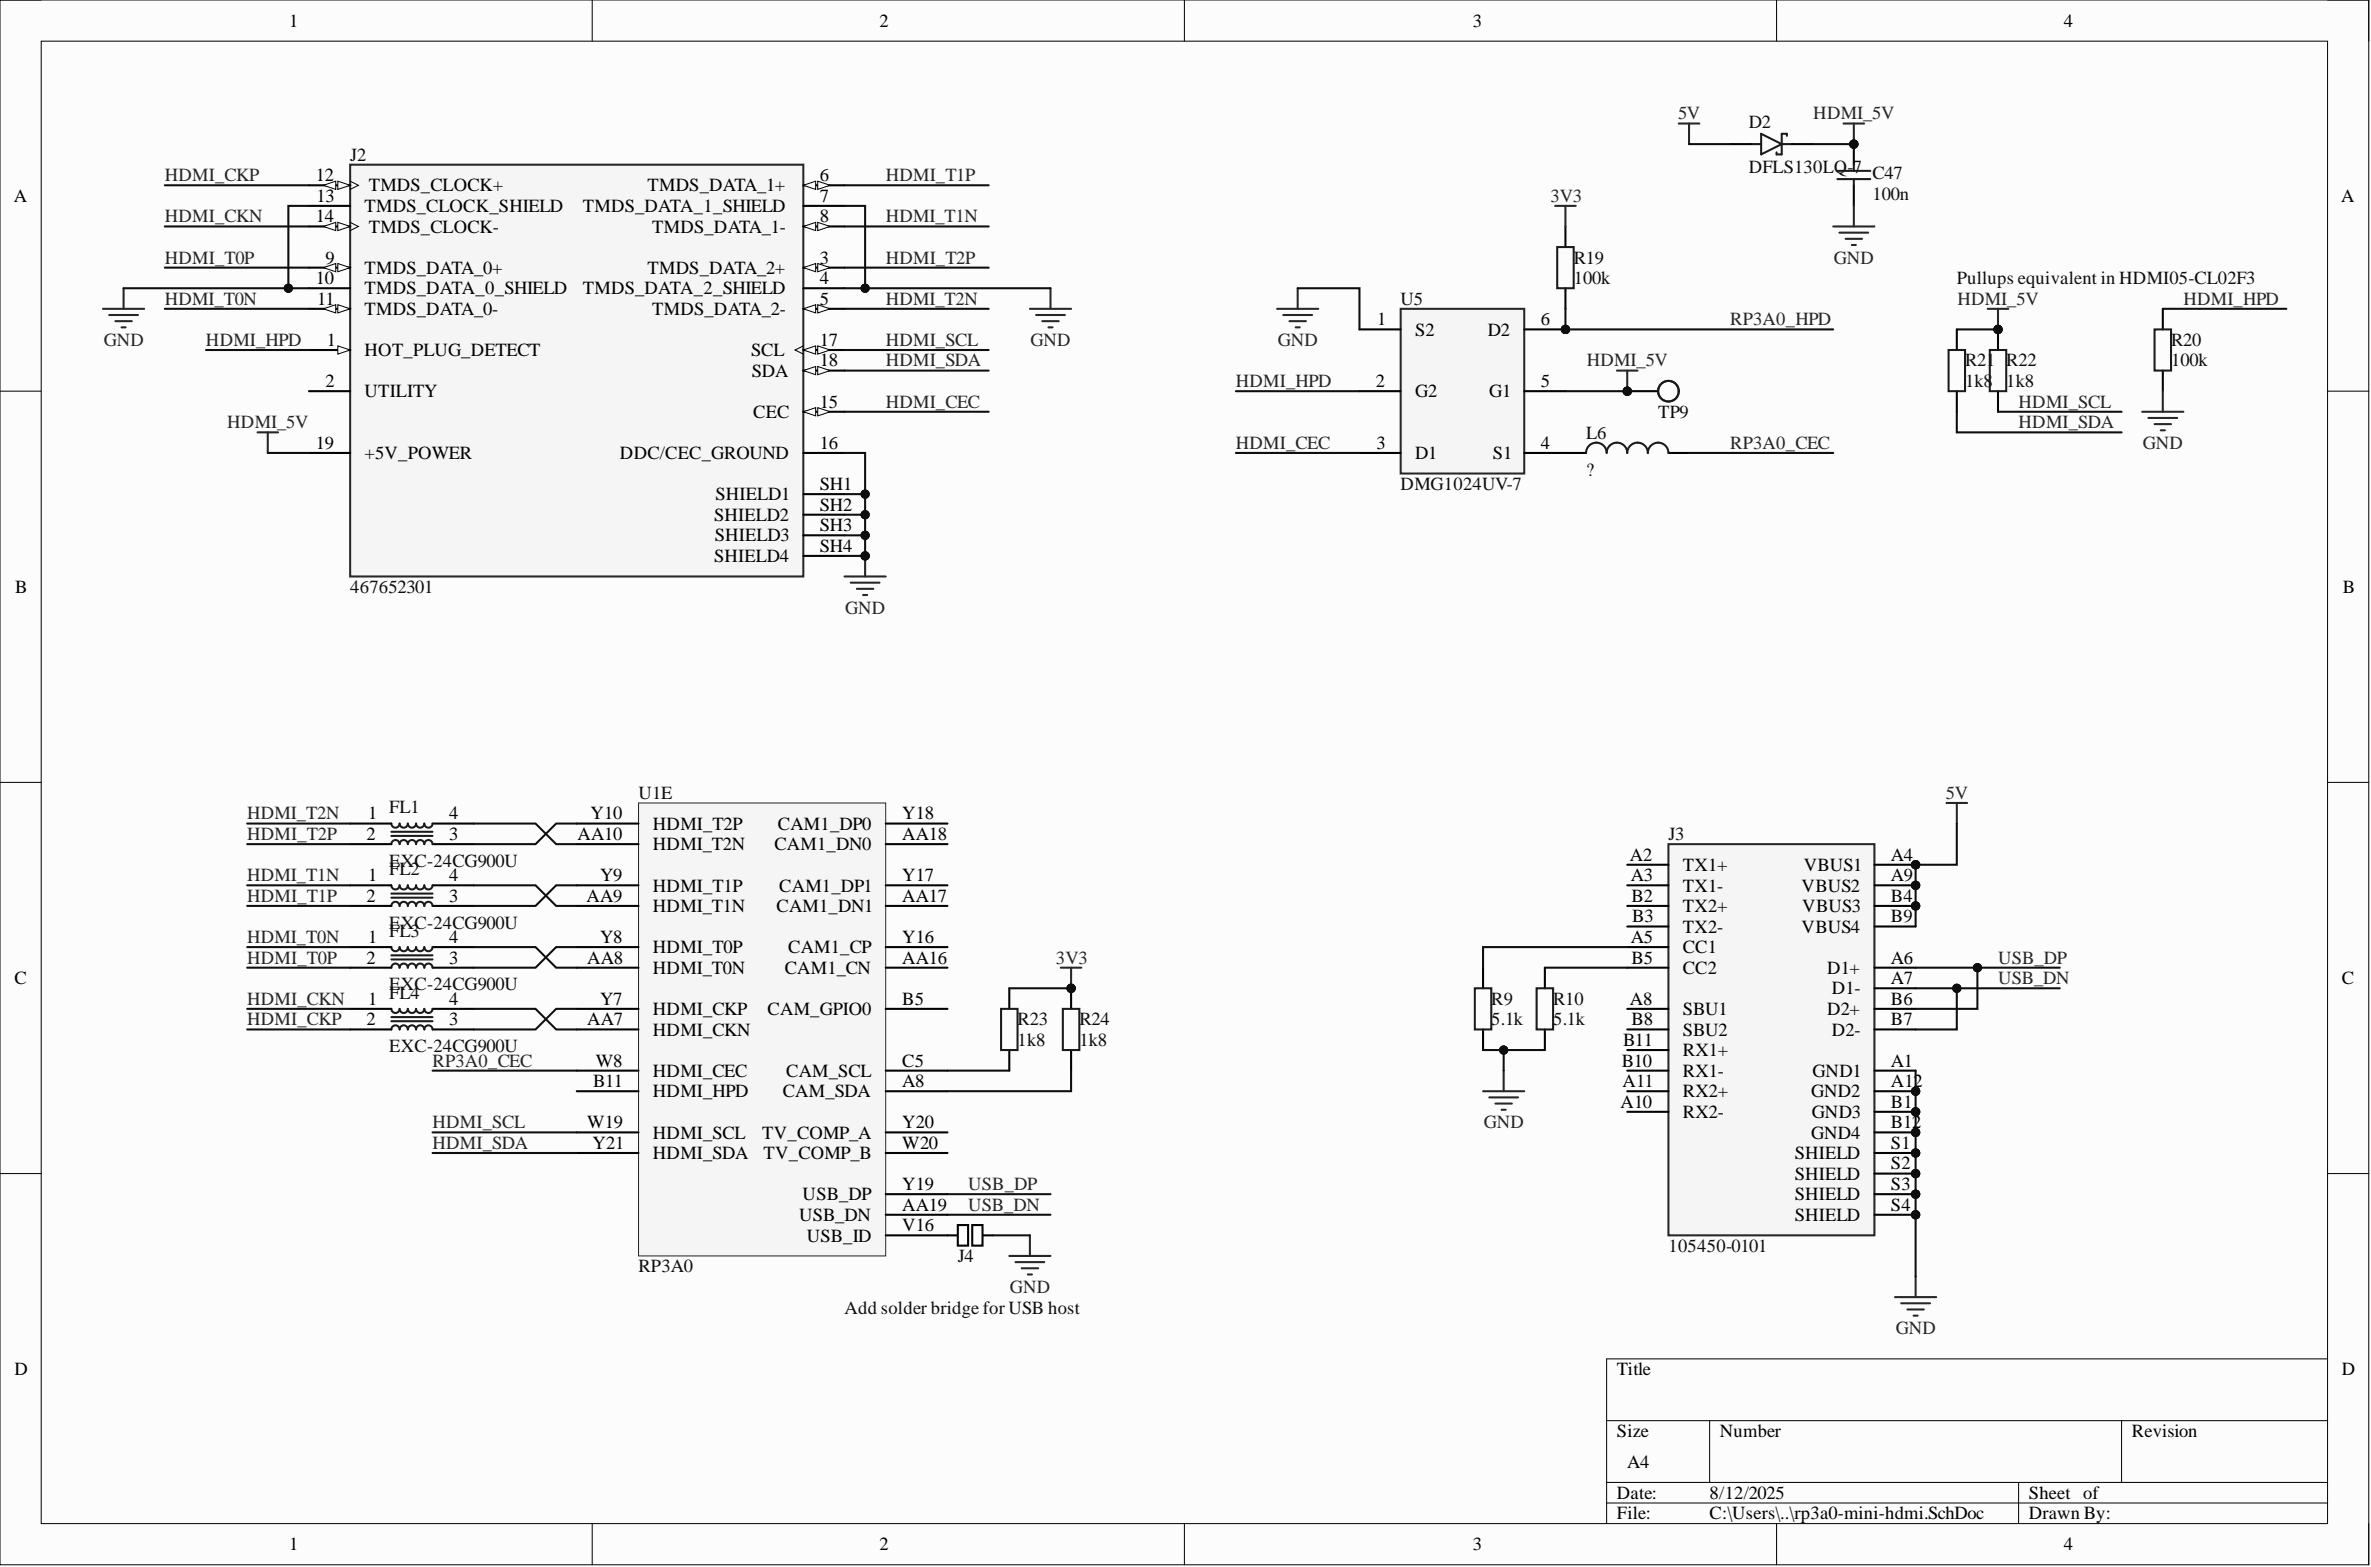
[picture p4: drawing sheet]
<svg xmlns="http://www.w3.org/2000/svg" width="292mm" height="193mm" viewBox="0 0 292 193" stroke-linecap="round" stroke-linejoin="round" font-family="sans-serif">
<defs><g id="words">
<g font-size="2.3">
<text x="35.6" y="3.3">1</text>
<text x="108.4" y="3.3">2</text>
<text x="181.4" y="3.3">3</text>
<text x="254.3" y="3.3">4</text>
<text x="38.9" y="22.3">12</text>
<text x="45.4" y="23.6">TMDS_CLOCK+</text>
<text x="79.8" y="23.6">TMDS_DATA_1+</text>
<text x="101" y="22.3">6</text>
<text x="1.7" y="24.8">A</text>
<text x="38.9" y="27.4">14</text>
<text x="39" y="24.8">13</text>
<text x="44.9" y="26.1">TMDS_CLOCK_SHIELD</text>
<text x="45.4" y="28.6">TMDS_CLOCK-</text>
<text x="71.8" y="26.1">TMDS_DATA_1_SHIELD</text>
<text x="80.4" y="28.6">TMDS_DATA_1-</text>
<text x="101" y="24.8">7</text>
<text x="101" y="27.4">8</text>
<text x="288.4" y="24.8">A</text>
<text x="38.9" y="35">10</text>
<text x="40.1" y="32.5">9</text>
<text x="44.9" y="33.7">TMDS_DATA_0+</text>
<text x="79.8" y="33.7">TMDS_DATA_2+</text>
<text x="101" y="32.5">3</text>
<text x="101" y="35">4</text>
<text x="39.1" y="37.5">11</text>
<text x="44.9" y="36.3">TMDS_DATA_0_SHIELD</text>
<text x="44.9" y="38.8">TMDS_DATA_0-</text>
<text x="71.8" y="36.3">TMDS_DATA_2_SHIELD</text>
<text x="80.4" y="38.8">TMDS_DATA_2-</text>
<text x="101" y="37.5">5</text>
<text x="169.7" y="40.1">1</text>
<text x="174.3" y="41.3">S2</text>
<text x="183.3" y="41.3">D2</text>
<text x="189.8" y="40.1">6</text>
<text x="40.1" y="47.7">2</text>
<text x="40.3" y="42.6">1</text>
<text x="44.9" y="43.9">HOT_PLUG_DETECT</text>
<text x="92.5" y="43.9">SCL</text>
<text x="92.6" y="46.4">SDA</text>
<text x="101" y="42.6">17</text>
<text x="101" y="45.1">18</text>
<text x="169.5" y="47.7">2</text>
<text x="189.8" y="47.7">5</text>
<text x="44.9" y="48.9">UTILITY</text>
<text x="92.8" y="51.5">CEC</text>
<text x="101" y="50.2">15</text>
<text x="174.3" y="48.9">G2</text>
<text x="183.5" y="48.9">G1</text>
<text x="38.9" y="55.3">19</text>
<text x="44.9" y="56.5">+5V_POWER</text>
<text x="76.4" y="56.5">DDC/CEC_GROUND</text>
<text x="101" y="55.3">16</text>
<text x="169.6" y="55.3">3</text>
<text x="174.3" y="56.5">D1</text>
<text x="183.9" y="56.5">S1</text>
<text x="189.8" y="55.3">4</text>
<text x="88" y="64.1">SHIELD2</text>
<text x="88.1" y="61.6">SHIELD1</text>
<text x="101" y="60.3">SH1</text>
<text x="101" y="62.9">SH2</text>
<text x="101" y="65.4">SH3</text>
<text x="88" y="69.2">SHIELD4</text>
<text x="88.1" y="66.7">SHIELD3</text>
<text x="101" y="67.9">SH4</text>
<text x="1.9" y="73">B</text>
<text x="288.6" y="73">B</text>
<text x="45.3" y="100.9">1</text>
<text x="55.3" y="100.9">4</text>
<text x="72.7" y="100.9">Y10</text>
<text x="111.1" y="100.9">Y18</text>
<text x="45.2" y="103.4">2</text>
<text x="55.3" y="103.4">3</text>
<text x="71.1" y="103.4">AA10</text>
<text x="80.4" y="102.2">HDMI_T2P</text>
<text x="80.4" y="104.7">HDMI_T2N</text>
<text x="95.4" y="104.7">CAM1_DN0</text>
<text x="95.8" y="102.2">CAM1_DP0</text>
<text x="111.1" y="103.4">AA18</text>
<text x="200.8" y="106">A2</text>
<text x="207.3" y="107.2">TX1+</text>
<text x="222.2" y="107.2">VBUS1</text>
<text x="233" y="106">A4</text>
<text x="45.2" y="111.1">2</text>
<text x="45.3" y="108.5">1</text>
<text x="55.3" y="108.5">4</text>
<text x="55.3" y="111.1">3</text>
<text x="72.2" y="111.1">AA9</text>
<text x="73.9" y="108.5">Y9</text>
<text x="80.4" y="109.8">HDMI_T1P</text>
<text x="80.4" y="112.3">HDMI_T1N</text>
<text x="95.7" y="112.3">CAM1_DN1</text>
<text x="96" y="109.8">CAM1_DP1</text>
<text x="111.1" y="108.5">Y17</text>
<text x="111.1" y="111.1">AA17</text>
<text x="200.9" y="108.5">A3</text>
<text x="201" y="111.1">B2</text>
<text x="201.1" y="113.6">B3</text>
<text x="207.3" y="109.8">TX1-</text>
<text x="207.3" y="112.3">TX2+</text>
<text x="222" y="109.8">VBUS2</text>
<text x="222" y="112.3">VBUS3</text>
<text x="233" y="108.5">A9</text>
<text x="233" y="111.1">B4</text>
<text x="233" y="113.6">B9</text>
<text x="45.2" y="118.7">2</text>
<text x="45.3" y="116.1">1</text>
<text x="55.3" y="116.1">4</text>
<text x="55.3" y="118.7">3</text>
<text x="72.3" y="118.7">AA8</text>
<text x="73.9" y="116.1">Y8</text>
<text x="80.4" y="117.4">HDMI_T0P</text>
<text x="80.4" y="119.9">HDMI_T0N</text>
<text x="96.7" y="119.9">CAM1_CN</text>
<text x="97.1" y="117.4">CAM1_CP</text>
<text x="111.1" y="116.1">Y16</text>
<text x="111.1" y="118.7">AA16</text>
<text x="200.9" y="116.1">A5</text>
<text x="201" y="118.7">B5</text>
<text x="207.3" y="114.9">TX2-</text>
<text x="207.3" y="117.4">CC1</text>
<text x="207.3" y="119.9">CC2</text>
<text x="222" y="114.9">VBUS4</text>
<text x="225.1" y="119.9">D1+</text>
<text x="233" y="118.7">A6</text>
<text x="1.8" y="121.2">C</text>
<text x="45.3" y="123.7">1</text>
<text x="55.3" y="123.7">4</text>
<text x="73.9" y="123.7">Y7</text>
<text x="80.4" y="125">HDMI_CKP</text>
<text x="94.6" y="125">CAM_GPIO0</text>
<text x="111.1" y="123.7">B5</text>
<text x="200.8" y="123.7">A8</text>
<text x="207.3" y="125">SBU1</text>
<text x="225.1" y="125">D2+</text>
<text x="225.7" y="122.5">D1-</text>
<text x="233" y="121.2">A7</text>
<text x="233" y="123.7">B6</text>
<text x="288.5" y="121.2">C</text>
<text x="45.2" y="126.3">2</text>
<text x="55.3" y="126.3">3</text>
<text x="72.3" y="126.3">AA7</text>
<text x="73.4" y="131.3">W8</text>
<text x="80.4" y="127.5">HDMI_CKN</text>
<text x="111.1" y="131.3">C5</text>
<text x="199.8" y="131.3">B10</text>
<text x="200" y="128.8">B11</text>
<text x="201" y="126.3">B8</text>
<text x="207.3" y="127.5">SBU2</text>
<text x="207.3" y="130.1">RX1+</text>
<text x="225.7" y="127.5">D2-</text>
<text x="233" y="126.3">B7</text>
<text x="233" y="131.3">A1</text>
<text x="73.1" y="133.9">B11</text>
<text x="80.4" y="132.6">HDMI_CEC</text>
<text x="80.4" y="135.1">HDMI_HPD</text>
<text x="96.4" y="135.1">CAM_SDA</text>
<text x="96.9" y="132.6">CAM_SCL</text>
<text x="111.1" y="133.9">A8</text>
<text x="199.6" y="136.4">A10</text>
<text x="199.9" y="133.9">A11</text>
<text x="207.3" y="132.6">RX1-</text>
<text x="207.3" y="135.1">RX2+</text>
<text x="207.3" y="137.7">RX2-</text>
<text x="223.1" y="135.1">GND2</text>
<text x="223.2" y="137.7">GND3</text>
<text x="223.3" y="132.6">GND1</text>
<text x="233" y="133.9">A12</text>
<text x="233" y="136.4">B1</text>
<text x="72.3" y="138.9">W19</text>
<text x="73" y="141.5">Y21</text>
<text x="80.4" y="140.2">HDMI_SCL</text>
<text x="80.4" y="142.7">HDMI_SDA</text>
<text x="93.9" y="140.2">TV_COMP_A</text>
<text x="94.1" y="142.7">TV_COMP_B</text>
<text x="111.1" y="138.9">Y20</text>
<text x="111.1" y="141.5">W20</text>
<text x="221.1" y="142.7">SHIELD</text>
<text x="223.1" y="140.2">GND4</text>
<text x="233" y="138.9">B12</text>
<text x="233" y="141.5">S1</text>
<text x="98.9" y="147.8">USB_DP</text>
<text x="111.1" y="146.6">Y19</text>
<text x="111.1" y="149.1">AA19</text>
<text x="221.1" y="145.3">SHIELD</text>
<text x="221.1" y="147.8">SHIELD</text>
<text x="233" y="144">S2</text>
<text x="233" y="146.6">S3</text>
<text x="233" y="149.1">S4</text>
<text x="98.5" y="150.4">USB_DN</text>
<text x="99.4" y="152.9">USB_ID</text>
<text x="111.1" y="151.6">V16</text>
<text x="221.1" y="150.4">SHIELD</text>
<text x="1.8" y="169.4">D</text>
<text x="199.2" y="169.4">Title</text>
<text x="288.5" y="169.4">D</text>
<text x="199.2" y="177">Size</text>
<text x="211.9" y="177">Number</text>
<text x="262.6" y="177">Revision</text>
<text x="199.2" y="184.6">Date:</text>
<text x="200.5" y="180.8">A4</text>
<text x="210.6" y="184.6">8/12/2025</text>
<text x="250" y="184.6">Sheet of</text>
<text x="35.6" y="190.9">1</text>
<text x="108.4" y="190.9">2</text>
<text x="181.4" y="190.9">3</text>
<text x="199.2" y="187.1">File:</text>
<text x="210.6" y="187.1">C:\Users\..\rp3a0-mini-hdmi.SchDoc</text>
<text x="250" y="187.1">Drawn By:</text>
<text x="254.3" y="190.9">4</text>
</g>
<g font-size="2.3" fill="#262626">
<text x="206.7" y="14.7">5V</text>
<text x="223.4" y="14.7">HDMI_5V</text>
<text x="20.3" y="22.3">HDMI_CKP</text>
<text x="109.1" y="22.3">HDMI_T1P</text>
<text x="20.3" y="27.4">HDMI_CKN</text>
<text x="109.1" y="27.4">HDMI_T1N</text>
<text x="191" y="24.8">3V3</text>
<text x="20.3" y="32.5">HDMI_T0P</text>
<text x="109.1" y="32.5">HDMI_T2P</text>
<text x="225.9" y="32.5">GND</text>
<text x="20.3" y="37.5">HDMI_T0N</text>
<text x="109.1" y="37.5">HDMI_T2N</text>
<text x="213.2" y="40.1">RP3A0_HPD</text>
<text x="241.2" y="37.5">HDMI_5V</text>
<text x="269" y="37.5">HDMI_HPD</text>
<text x="12.8" y="42.6">GND</text>
<text x="25.4" y="42.6">HDMI_HPD</text>
<text x="109.1" y="42.6">HDMI_SCL</text>
<text x="109.1" y="45.1">HDMI_SDA</text>
<text x="127" y="42.6">GND</text>
<text x="152.3" y="47.7">HDMI_HPD</text>
<text x="157.4" y="42.6">GND</text>
<text x="195.5" y="45.1">HDMI_5V</text>
<text x="28" y="52.7">HDMI_5V</text>
<text x="109.1" y="50.2">HDMI_CEC</text>
<text x="248.7" y="50.2">HDMI_SCL</text>
<text x="248.7" y="52.7">HDMI_SDA</text>
<text x="152.3" y="55.3">HDMI_CEC</text>
<text x="213.2" y="55.3">RP3A0_CEC</text>
<text x="264" y="55.3">GND</text>
<text x="104.1" y="75.6">GND</text>
<text x="30.5" y="100.9">HDMI_T2N</text>
<text x="239.7" y="98.4">5V</text>
<text x="30.5" y="103.4">HDMI_T2P</text>
<text x="30.5" y="111.1">HDMI_T1P</text>
<text x="30.5" y="108.5">HDMI_T1N</text>
<text x="30.5" y="118.7">HDMI_T0P</text>
<text x="30.5" y="116.1">HDMI_T0N</text>
<text x="130.1" y="118.7">3V3</text>
<text x="246.1" y="118.7">USB_DP</text>
<text x="30.5" y="123.7">HDMI_CKN</text>
<text x="246.1" y="121.2">USB_DN</text>
<text x="30.5" y="126.3">HDMI_CKP</text>
<text x="53.3" y="131.3">RP3A0_CEC</text>
<text x="53.3" y="138.9">HDMI_SCL</text>
<text x="53.3" y="141.5">HDMI_SDA</text>
<text x="182.8" y="138.9">GND</text>
<text x="119.3" y="146.6">USB_DP</text>
<text x="119.3" y="149.1">USB_DN</text>
<text x="124.4" y="159.2">GND</text>
<text x="233.5" y="164.3">GND</text>
</g>
<g font-size="2.3" fill="#0e0e0e">
<text x="215.4" y="15.7">D2</text>
<text x="43.1" y="19.8">J2</text>
<text x="215.4" y="21.3">DFLS130LQ-7</text>
<text x="230.7" y="22.1">C47</text>
<text x="230.7" y="24.6">100n</text>
<text x="193.9" y="35">100k</text>
<text x="193.9" y="32.5">R19</text>
<text x="241.1" y="35">Pullups equivalent in HDMI05-CL02F3</text>
<text x="172.6" y="37.5">U5</text>
<text x="242.1" y="47.7">1k8</text>
<text x="242.1" y="45.1">R21</text>
<text x="247.2" y="47.7">1k8</text>
<text x="247.2" y="45.1">R22</text>
<text x="267.5" y="45.1">100k</text>
<text x="267.5" y="42.6">R20</text>
<text x="204.3" y="51.5">TP9</text>
<text x="195.4" y="58.6">?</text>
<text x="195.4" y="54">L6</text>
<text x="172.6" y="60.3">DMG1024UV-7</text>
<text x="43.1" y="73">467652301</text>
<text x="48" y="100.2">FL1</text>
<text x="78.7" y="98.4">U1E</text>
<text x="48" y="107.8">FL2</text>
<text x="48" y="106.7">EXC-24CG900U</text>
<text x="205.5" y="103.4">J3</text>
<text x="48" y="114.3">EXC-24CG900U</text>
<text x="48" y="115.4">FL3</text>
<text x="48" y="122">EXC-24CG900U</text>
<text x="48" y="123">FL4</text>
<text x="183.7" y="123.7">R9</text>
<text x="191.3" y="123.7">R10</text>
<text x="48" y="129.6">EXC-24CG900U</text>
<text x="125.4" y="128.8">1k8</text>
<text x="125.4" y="126.3">R23</text>
<text x="133" y="128.8">1k8</text>
<text x="133" y="126.3">R24</text>
<text x="183.7" y="126.3">5.1k</text>
<text x="191.3" y="126.3">5.1k</text>
<text x="118" y="155.4">J4</text>
<text x="205.5" y="154.2">105450-0101</text>
<text x="78.7" y="156.7">RP3A0</text>
<text x="104" y="161.8">Add solder bridge for USB host</text>
</g>
</g></defs>
<path d="M0 0h291.8v192.7h-291.8z" fill-rule="evenodd" fill="#fcfcfc"/>
<path d="M0 0h291.8v192.7h-291.8z" fill="none" stroke="#000" stroke-width=".12"/>
<path d="M5.1 5.1h281.6v182.5h-281.6z" fill-rule="evenodd" fill="#fcfcfc"/>
<g fill="none" stroke="#000" stroke-width=".12">
<path d="M0 0h5.1M73 0v5.1M145.9 0v5.1M218.9 0v5.1M286.7 0h5.1v5.1M5.1 5.1h281.6v182.5h-281.6zM0 48.2h5.1M286.7 48.2h5.1M0 96.3h5.1M286.7 96.3h5.1M0 144.5h5.1M286.7 144.5h5.1"/>
<path d="M197.9 174.9h88.8M210.6 174.9v7.7M261.4 174.9v7.7M286.7 167.3h-88.8v20.3M73 187.6v5.1M145.9 187.6v5.1M197.9 182.6h88.8M197.9 185.1h88.8M218.9 187.6v5.1M248.7 182.6v5M291.8 187.6v5.1"/>
</g>
<path d="M78.7 98.9h30.4v55.8h-30.4z" fill-rule="evenodd" fill="#f5f5f5"/>
<path d="M78.7 98.9h30.4v55.8h-30.4z" fill="none" stroke="#262626" stroke-width=".12"/>
<g fill="none" stroke="#000" stroke-width=".25">
<path d="M71.1 101.4h7.6M71.1 104h7.6M71.1 109h7.6M71.1 111.6h7.6M71.1 116.6h7.6M71.1 119.2h7.6M109.1 101.4h7.6M109.1 104h7.6M109.1 109h7.6M109.1 111.6h7.6M109.1 116.6h7.6M109.1 119.2h7.6"/>
<path d="M71.1 124.2h7.6M71.1 126.8h7.6M71.1 131.8h7.6M71.1 134.4h7.6M71.1 139.5h7.6M109.1 124.2h7.6M109.1 131.8h7.6M109.1 134.4h7.6M109.1 139.5h7.6M71.1 142h7.6M109.1 142h7.6M109.1 147.1h7.6"/>
<path d="M109.1 149.6h7.6M109.1 152.1h7.6"/>
</g>
<path d="M43.1 20.3h55.9v50.7h-55.9z" fill-rule="evenodd" fill="#f5f5f5"/>
<path d="M43.1 20.3h55.9v50.7h-55.9z" fill="none" stroke="#262626" stroke-width=".25"/>
<path d="M38.1 22.8h5" fill="none" stroke="#000" stroke-width=".25"/>
<path d="M41.6 22.3l1.5 .5-1.5 .5z" fill="#fbfbfb"/>
<path d="M41.6 22.3l1.5 .5-1.5 .5z" fill="none" stroke="#000" stroke-width=".12"/>
<path d="M39.8 22.8l1.6-.5v1z" fill="#fbfbfb"/>
<path d="M39.8 22.8l1.6-.5v1zM43.1 22.3l1.1 .5-1.1 .5" fill="none" stroke="#000" stroke-width=".12"/>
<path d="M38.1 25.4h5M38.1 27.9h5" fill="none" stroke="#000" stroke-width=".25"/>
<path d="M41.6 27.4l1.5 .5-1.5 .5z" fill="#fbfbfb"/>
<path d="M41.6 27.4l1.5 .5-1.5 .5z" fill="none" stroke="#000" stroke-width=".12"/>
<path d="M39.8 27.9l1.6-.5v1z" fill="#fbfbfb"/>
<path d="M39.8 27.9l1.6-.5v1zM43.1 27.4l1.1 .5-1.1 .5" fill="none" stroke="#000" stroke-width=".12"/>
<path d="M38.1 33h5" fill="none" stroke="#000" stroke-width=".25"/>
<path d="M41.6 32.5l1.5 .5-1.5 .5z" fill="#fbfbfb"/>
<path d="M41.6 32.5l1.5 .5-1.5 .5z" fill="none" stroke="#000" stroke-width=".12"/>
<path d="M39.8 33l1.6-.5v1z" fill="#fbfbfb"/>
<path d="M39.8 33l1.6-.5v1z" fill="none" stroke="#000" stroke-width=".12"/>
<path d="M38.1 35.5h5M38.1 38h5" fill="none" stroke="#000" stroke-width=".25"/>
<path d="M41.6 37.5l1.5 .5-1.5 .5z" fill="#fbfbfb"/>
<path d="M41.6 37.5l1.5 .5-1.5 .5z" fill="none" stroke="#000" stroke-width=".12"/>
<path d="M39.8 38l1.6-.5v1z" fill="#fbfbfb"/>
<path d="M39.8 38l1.6-.5v1z" fill="none" stroke="#000" stroke-width=".12"/>
<path d="M38.1 43.1h5" fill="none" stroke="#000" stroke-width=".25"/>
<path d="M41.6 42.6l1.5 .5-1.5 .5z" fill="#fbfbfb"/>
<path d="M41.6 42.6l1.5 .5-1.5 .5z" fill="none" stroke="#000" stroke-width=".12"/>
<path d="M99 22.8h5M38.1 48.2h5M38.1 55.8h5" fill="none" stroke="#000" stroke-width=".25"/>
<path d="M99 22.8l1.5-.5v1z" fill="#fbfbfb"/>
<path d="M99 22.8l1.5-.5v1z" fill="none" stroke="#000" stroke-width=".12"/>
<path d="M100.7 22.3l1.6 .5-1.6 .5z" fill="#fbfbfb"/>
<path d="M100.7 22.3l1.6 .5-1.6 .5z" fill="none" stroke="#000" stroke-width=".12"/>
<path d="M99 25.4h5M99 27.9h5" fill="none" stroke="#000" stroke-width=".25"/>
<path d="M99 27.9l1.5-.5v1z" fill="#fbfbfb"/>
<path d="M99 27.9l1.5-.5v1z" fill="none" stroke="#000" stroke-width=".12"/>
<path d="M100.7 27.4l1.6 .5-1.6 .5z" fill="#fbfbfb"/>
<path d="M100.7 27.4l1.6 .5-1.6 .5z" fill="none" stroke="#000" stroke-width=".12"/>
<path d="M99 33h5" fill="none" stroke="#000" stroke-width=".25"/>
<path d="M99 33l1.5-.5v1z" fill="#fbfbfb"/>
<path d="M99 33l1.5-.5v1z" fill="none" stroke="#000" stroke-width=".12"/>
<path d="M100.7 32.5l1.6 .5-1.6 .5z" fill="#fbfbfb"/>
<path d="M100.7 32.5l1.6 .5-1.6 .5z" fill="none" stroke="#000" stroke-width=".12"/>
<path d="M99 35.5h5M99 38h5" fill="none" stroke="#000" stroke-width=".25"/>
<path d="M99 38l1.5-.5v1z" fill="#fbfbfb"/>
<path d="M99 38l1.5-.5v1z" fill="none" stroke="#000" stroke-width=".12"/>
<path d="M100.7 37.5l1.6 .5-1.6 .5z" fill="#fbfbfb"/>
<path d="M100.7 37.5l1.6 .5-1.6 .5z" fill="none" stroke="#000" stroke-width=".12"/>
<path d="M99 43.1h5" fill="none" stroke="#000" stroke-width=".25"/>
<path d="M99 43.1l1.5-.5v1z" fill="#fbfbfb"/>
<path d="M99 43.1l1.5-.5v1z" fill="none" stroke="#000" stroke-width=".12"/>
<path d="M100.7 42.6l1.6 .5-1.6 .5z" fill="#fbfbfb"/>
<path d="M99 42.6l-1 .5 1 .5M100.7 42.6l1.6 .5-1.6 .5z" fill="none" stroke="#000" stroke-width=".12"/>
<path d="M99 45.6h5" fill="none" stroke="#000" stroke-width=".25"/>
<path d="M99 45.6l1.5-.5v1z" fill="#fbfbfb"/>
<path d="M99 45.6l1.5-.5v1z" fill="none" stroke="#000" stroke-width=".12"/>
<path d="M100.7 45.1l1.6 .5-1.6 .5z" fill="#fbfbfb"/>
<path d="M100.7 45.1l1.6 .5-1.6 .5z" fill="none" stroke="#000" stroke-width=".12"/>
<path d="M99 50.7h5" fill="none" stroke="#000" stroke-width=".25"/>
<path d="M99 50.7l1.5-.5v1z" fill="#fbfbfb"/>
<path d="M99 50.7l1.5-.5v1z" fill="none" stroke="#000" stroke-width=".12"/>
<path d="M100.7 50.2l1.6 .5-1.6 .5z" fill="#fbfbfb"/>
<path d="M100.7 50.2l1.6 .5-1.6 .5z" fill="none" stroke="#000" stroke-width=".12"/>
<path d="M99 55.8h5M99 60.9h5M99 63.4h5M99 65.9h5M99 68.5h5" fill="none" stroke="#000" stroke-width=".25"/>
<circle cx="236" cy="106.5" r=".51" fill="#0e0e0e"/>
<circle cx="236" cy="106.5" r=".51" fill="none" stroke="#0e0e0e" stroke-width=".12"/>
<circle cx="236" cy="109" r=".51" fill="#0e0e0e"/>
<circle cx="236" cy="109" r=".51" fill="none" stroke="#0e0e0e" stroke-width=".12"/>
<circle cx="236" cy="111.6" r=".51" fill="#0e0e0e"/>
<circle cx="236" cy="111.6" r=".51" fill="none" stroke="#0e0e0e" stroke-width=".12"/>
<circle cx="236" cy="134.4" r=".51" fill="#0e0e0e"/>
<circle cx="236" cy="134.4" r=".51" fill="none" stroke="#0e0e0e" stroke-width=".12"/>
<circle cx="236" cy="136.9" r=".51" fill="#0e0e0e"/>
<circle cx="236" cy="136.9" r=".51" fill="none" stroke="#0e0e0e" stroke-width=".12"/>
<circle cx="236" cy="139.5" r=".51" fill="#0e0e0e"/>
<circle cx="236" cy="139.5" r=".51" fill="none" stroke="#0e0e0e" stroke-width=".12"/>
<circle cx="236" cy="142" r=".51" fill="#0e0e0e"/>
<circle cx="236" cy="142" r=".51" fill="none" stroke="#0e0e0e" stroke-width=".12"/>
<circle cx="236" cy="144.5" r=".51" fill="#0e0e0e"/>
<circle cx="236" cy="144.5" r=".51" fill="none" stroke="#0e0e0e" stroke-width=".12"/>
<circle cx="236" cy="147.1" r=".51" fill="#0e0e0e"/>
<circle cx="236" cy="147.1" r=".51" fill="none" stroke="#0e0e0e" stroke-width=".12"/>
<circle cx="236" cy="149.6" r=".51" fill="#0e0e0e"/>
<circle cx="236" cy="149.6" r=".51" fill="none" stroke="#0e0e0e" stroke-width=".12"/>
<path d="M205.5 104h25.4v48.1h-25.4z" fill-rule="evenodd" fill="#f5f5f5"/>
<path d="M205.5 104h25.4v48.1h-25.4z" fill="none" stroke="#262626" stroke-width=".25"/>
<g fill="none" stroke="#000" stroke-width=".25">
<path d="M200.5 106.5h5M200.5 109h5M200.5 111.6h5M200.5 114.1h5M200.5 116.6h5M200.5 119.2h5M230.9 106.5h5.1M200.5 124.2h5M200.5 126.8h5M200.5 129.3h5M200.5 131.8h5M200.5 134.4h5"/>
<path d="M200.5 136.9h5"/>
</g>
<circle cx="236" cy="106.5" r=".51" fill="#0e0e0e"/>
<circle cx="236" cy="106.5" r=".51" fill="none" stroke="#0e0e0e" stroke-width=".12"/>
<path d="M230.9 109h5.1" fill="none" stroke="#000" stroke-width=".25"/>
<circle cx="236" cy="109" r=".51" fill="#0e0e0e"/>
<circle cx="236" cy="109" r=".51" fill="none" stroke="#0e0e0e" stroke-width=".12"/>
<path d="M230.9 111.6h5.1" fill="none" stroke="#000" stroke-width=".25"/>
<circle cx="236" cy="111.6" r=".51" fill="#0e0e0e"/>
<circle cx="236" cy="111.6" r=".51" fill="none" stroke="#0e0e0e" stroke-width=".12"/>
<path d="M230.9 114.1h5.1M230.9 119.2h5.1M230.9 121.7h5.1M230.9 124.2h5.1M230.9 126.8h5.1M230.9 131.8h5.1M230.9 134.4h5.1" fill="none" stroke="#000" stroke-width=".25"/>
<circle cx="236" cy="134.4" r=".51" fill="#0e0e0e"/>
<circle cx="236" cy="134.4" r=".51" fill="none" stroke="#0e0e0e" stroke-width=".12"/>
<path d="M230.9 136.9h5.1" fill="none" stroke="#000" stroke-width=".25"/>
<circle cx="236" cy="136.9" r=".51" fill="#0e0e0e"/>
<circle cx="236" cy="136.9" r=".51" fill="none" stroke="#0e0e0e" stroke-width=".12"/>
<path d="M230.9 139.5h5.1" fill="none" stroke="#000" stroke-width=".25"/>
<circle cx="236" cy="139.5" r=".51" fill="#0e0e0e"/>
<circle cx="236" cy="139.5" r=".51" fill="none" stroke="#0e0e0e" stroke-width=".12"/>
<path d="M230.9 142h5.1" fill="none" stroke="#000" stroke-width=".25"/>
<circle cx="236" cy="142" r=".51" fill="#0e0e0e"/>
<circle cx="236" cy="142" r=".51" fill="none" stroke="#0e0e0e" stroke-width=".12"/>
<path d="M230.9 144.5h5.1" fill="none" stroke="#000" stroke-width=".25"/>
<circle cx="236" cy="144.5" r=".51" fill="#0e0e0e"/>
<circle cx="236" cy="144.5" r=".51" fill="none" stroke="#0e0e0e" stroke-width=".12"/>
<path d="M230.9 147.1h5.1" fill="none" stroke="#000" stroke-width=".25"/>
<circle cx="236" cy="147.1" r=".51" fill="#0e0e0e"/>
<circle cx="236" cy="147.1" r=".51" fill="none" stroke="#0e0e0e" stroke-width=".12"/>
<path d="M230.9 149.6h5.1" fill="none" stroke="#000" stroke-width=".25"/>
<circle cx="236" cy="149.6" r=".51" fill="#0e0e0e"/>
<circle cx="236" cy="149.6" r=".51" fill="none" stroke="#0e0e0e" stroke-width=".12"/>
<g fill="none" stroke="#1c1c1c" stroke-width=".25">
<path d="M48.2 111.6a.51 .51 0 0 1 .5-.5 .51 .51 0 0 1 .5 .5 .51 .51 0 0 1 .5-.5 .51 .51 0 0 1 .5 .5 .51 .51 0 0 1 .6-.5 .51 .51 0 0 1 .5 .5 .51 .51 0 0 1 .5-.5 .51 .51 0 0 1 .5 .5 .51 .51 0 0 1 .5-.5 .51 .51 0 0 1 .5 .5M48.2 109a.51 .51 0 0 0 .5 .5 .51 .51 0 0 0 .5-.5 .51 .51 0 0 0 .5 .5 .51 .51 0 0 0 .5-.5 .51 .51 0 0 0 .6 .5 .51 .51 0 0 0 .5-.5 .51 .51 0 0 0 .5 .5 .51 .51 0 0 0 .5-.5 .51 .51 0 0 0 .5 .5 .51 .51 0 0 0 .5-.5M48.2 104a.51 .51 0 0 1 .5-.6 .51 .51 0 0 1 .5 .6 .51 .51 0 0 1 .5-.6 .51 .51 0 0 1 .5 .6 .51 .51 0 0 1 .6-.6 .51 .51 0 0 1 .5 .6 .51 .51 0 0 1 .5-.6 .51 .51 0 0 1 .5 .6 .51 .51 0 0 1 .5-.6 .51 .51 0 0 1 .5 .6M48.2 101.4a.51 .51 0 0 0 .5 .5 .51 .51 0 0 0 .5-.5 .51 .51 0 0 0 .5 .5 .51 .51 0 0 0 .5-.5 .51 .51 0 0 0 .6 .5 .51 .51 0 0 0 .5-.5 .51 .51 0 0 0 .5 .5 .51 .51 0 0 0 .5-.5 .51 .51 0 0 0 .5 .5 .51 .51 0 0 0 .5-.5M48.2 119.2a.51 .51 0 0 1 .5-.5 .51 .51 0 0 1 .5 .5 .51 .51 0 0 1 .5-.5 .51 .51 0 0 1 .5 .5 .51 .51 0 0 1 .6-.5 .51 .51 0 0 1 .5 .5 .51 .51 0 0 1 .5-.5 .51 .51 0 0 1 .5 .5 .51 .51 0 0 1 .5-.5 .51 .51 0 0 1 .5 .5M48.2 116.6a.51 .51 0 0 0 .5 .5 .51 .51 0 0 0 .5-.5 .51 .51 0 0 0 .5 .5 .51 .51 0 0 0 .5-.5 .51 .51 0 0 0 .6 .5 .51 .51 0 0 0 .5-.5 .51 .51 0 0 0 .5 .5 .51 .51 0 0 0 .5-.5 .51 .51 0 0 0 .5 .5 .51 .51 0 0 0 .5-.5M48.2 110.5h5.1M48.2 110h5.1M48.2 102.9h5.1M48.2 102.4h5.1M48.2 118.2h5.1M48.2 117.6h5.1"/>
<path d="M48.2 126.8a.51 .51 0 0 1 .5-.5 .51 .51 0 0 1 .5 .5 .51 .51 0 0 1 .5-.5 .51 .51 0 0 1 .5 .5 .51 .51 0 0 1 .6-.5 .51 .51 0 0 1 .5 .5 .51 .51 0 0 1 .5-.5 .51 .51 0 0 1 .5 .5 .51 .51 0 0 1 .5-.5 .51 .51 0 0 1 .5 .5M48.2 124.2a.51 .51 0 0 0 .5 .5 .51 .51 0 0 0 .5-.5 .51 .51 0 0 0 .5 .5 .51 .51 0 0 0 .5-.5 .51 .51 0 0 0 .6 .5 .51 .51 0 0 0 .5-.5 .51 .51 0 0 0 .5 .5 .51 .51 0 0 0 .5-.5 .51 .51 0 0 0 .5 .5 .51 .51 0 0 0 .5-.5M48.2 125.8h5.1M48.2 125.3h5.1"/>
</g>
<g fill="none" stroke="#000" stroke-width=".25">
<path d="M43.1 109h5.1M43.1 111.6h5.1M43.1 101.4h5.1M43.1 104h5.1M43.1 116.6h5.1M43.1 119.2h5.1M53.3 109h5.1M53.3 111.6h5.1M53.3 101.4h5.1M53.3 104h5.1M53.3 116.6h5.1M53.3 119.2h5.1"/>
<path d="M43.1 124.2h5.1M43.1 126.8h5.1M53.3 124.2h5.1M53.3 126.8h5.1"/>
</g>
<g fill="none" stroke="#262626" stroke-width=".25">
<path d="M12.7 38h5.1M13.4 38.8h3.6M14.2 39.6h2M15.2 35.5v2.5M126.9 38h5.1M127.6 38.8h3.6M128.4 39.6h2M129.4 35.5v2.5M15 40.3h.5M129.2 40.3h.5M104 71h5.1M104.8 71.8h3.6"/>
<path d="M105.6 72.5h2M106.3 73.3h.5M106.6 68.5v2.5"/>
</g>
<circle cx="106.6" cy="68.5" r=".51" fill="#0e0e0e"/>
<circle cx="106.6" cy="68.5" r=".51" fill="none" stroke="#0e0e0e" stroke-width=".12"/>
<path d="M239.8 98.9h2.5M241.1 98.9v2.5M182.7 134.4h5.1M183.5 135.1h3.5M184.2 135.9h2.1M185 136.7h.5M185.2 131.8v2.6M233.5 159.7h5M236 157.2v2.5M234.2 160.5h3.6M235 161.3h2M235.7 162h.6" fill="none" stroke="#262626" stroke-width=".25"/>
<path d="M182.7 119.2v2.5M190.3 119.2v2.5M182.7 126.8v2.5M190.3 126.8v2.5M116.7 152.1h1.3M121 152.1h1.3" fill="none" stroke="#000" stroke-width=".25"/>
<path d="M181.7 121.7h2v5.1h-2zM189.3 121.7h2v5.1h-2z" fill="none" stroke="#1c1c1c" stroke-width=".25"/>
<path d="M118 150.9h1.3v2.5h-1.3z" fill-rule="evenodd" fill="#fefefe"/>
<path d="M118 150.9h1.3v2.5h-1.3z" fill="none" stroke="#000" stroke-width=".25"/>
<path d="M119.8 150.9h1.2v2.5h-1.2z" fill-rule="evenodd" fill="#fefefe"/>
<path d="M119.8 150.9h1.2v2.5h-1.2z" fill="none" stroke="#000" stroke-width=".25"/>
<path d="M124.3 154.7h5.1M125.1 155.4h3.6M125.9 156.2h2M126.6 156.9h.5M126.9 152.1v2.6" fill="none" stroke="#262626" stroke-width=".25"/>
<circle cx="192.9" cy="40.6" r=".51" fill="#0e0e0e"/>
<circle cx="192.9" cy="40.6" r=".51" fill="none" stroke="#0e0e0e" stroke-width=".12"/>
<path d="M172.6 38h15.2v20.3h-15.2z" fill-rule="evenodd" fill="#f5f5f5"/>
<path d="M172.6 38h15.2v20.3h-15.2z" fill="none" stroke="#262626" stroke-width=".25"/>
<path d="M167.5 40.6h5.1M167.5 48.2h5.1M167.5 55.8h5.1M187.8 40.6h5.1" fill="none" stroke="#000" stroke-width=".25"/>
<circle cx="192.9" cy="40.6" r=".51" fill="#0e0e0e"/>
<circle cx="192.9" cy="40.6" r=".51" fill="none" stroke="#0e0e0e" stroke-width=".12"/>
<path d="M192.9 27.9v2.5M192.9 35.5v2.5M187.8 48.2h5.1M187.8 55.8h5.1" fill="none" stroke="#000" stroke-width=".25"/>
<path d="M157.3 38h5.1M158.1 38.8h3.5M158.9 39.6h2M159.9 35.5v2.5M191.6 25.4h2.5M192.9 25.4v2.5M31.7 53.2h2.6M33 53.2v2.6M159.6 40.3h.5M199.2 45.6h2.5M200.5 45.6v2.6" fill="none" stroke="#262626" stroke-width=".25"/>
<path d="M191.8 30.4h2.1v5.1h-2.1z" fill="none" stroke="#1c1c1c" stroke-width=".25"/>
<circle cx="200.5" cy="48.2" r=".51" fill="#0e0e0e"/>
<circle cx="200.5" cy="48.2" r=".51" fill="none" stroke="#0e0e0e" stroke-width=".12"/>
<path d="M192.9 55.8h2.5M205.5 55.8h2.6M241.1 40.6v2.5M241.1 48.2v2.5" fill="none" stroke="#000" stroke-width=".25"/>
<path d="M195.4 55.8a1.27 1.27 0 0 1 1.3-1.3 1.27 1.27 0 0 1 1.2 1.3 1.27 1.27 0 0 1 1.3-1.3 1.27 1.27 0 0 1 1.3 1.3 1.27 1.27 0 0 1 1.2-1.3 1.27 1.27 0 0 1 1.3 1.3 1.27 1.27 0 0 1 1.3-1.3 1.27 1.27 0 0 1 1.2 1.3M240.1 43.1h2v5.1h-2z" fill="none" stroke="#1c1c1c" stroke-width=".25"/>
<circle cx="246.1" cy="40.6" r=".51" fill="#0e0e0e"/>
<circle cx="246.1" cy="40.6" r=".51" fill="none" stroke="#0e0e0e" stroke-width=".12"/>
<path d="M246.1 40.6v2.5" fill="none" stroke="#000" stroke-width=".25"/>
<circle cx="246.1" cy="40.6" r=".51" fill="#0e0e0e"/>
<circle cx="246.1" cy="40.6" r=".51" fill="none" stroke="#0e0e0e" stroke-width=".12"/>
<path d="M246.1 48.2v2.5" fill="none" stroke="#000" stroke-width=".25"/>
<path d="M245.1 43.1h2.1v5.1h-2.1z" fill="none" stroke="#1c1c1c" stroke-width=".25"/>
<path d="M244.9 38h2.5M246.1 38v2.6" fill="none" stroke="#262626" stroke-width=".25"/>
<circle cx="246.1" cy="40.6" r=".51" fill="#0e0e0e"/>
<circle cx="246.1" cy="40.6" r=".51" fill="none" stroke="#0e0e0e" stroke-width=".12"/>
<path d="M213.2 17.7h2.5M220.8 17.7h2.5M266.4 38v2.6M266.4 45.6v2.6" fill="none" stroke="#000" stroke-width=".25"/>
<path d="M215.7 17.7h1.3M217 16.5l2.5 1.2-2.5 1.3zM219.5 17.7h1.3M220.1 16.7v-.2h-.6v2.5h-.6v-.2M265.4 40.6h2.1v5h-2.1z" fill="none" stroke="#1c1c1c" stroke-width=".25"/>
<path d="M227.1 15.2h2.6M228.4 15.2v2.5M263.9 50.7h5.1M264.7 51.5h3.5M265.4 52.2h2.1M266.2 53h.5M266.4 48.2v2.5" fill="none" stroke="#262626" stroke-width=".25"/>
<circle cx="228.4" cy="17.7" r=".51" fill="#0e0e0e"/>
<circle cx="228.4" cy="17.7" r=".51" fill="none" stroke="#0e0e0e" stroke-width=".12"/>
<path d="M206.8 15.2h2.6M208.1 15.2v2.5" fill="none" stroke="#262626" stroke-width=".25"/>
<circle cx="228.4" cy="17.7" r=".51" fill="#0e0e0e"/>
<circle cx="228.4" cy="17.7" r=".51" fill="none" stroke="#0e0e0e" stroke-width=".12"/>
<path d="M228.4 17.7v2.6M228.4 22.8v2.6" fill="none" stroke="#000" stroke-width=".25"/>
<circle cx="228.4" cy="17.7" r=".51" fill="#0e0e0e"/>
<circle cx="228.4" cy="17.7" r=".51" fill="none" stroke="#0e0e0e" stroke-width=".12"/>
<path d="M226.4 21h4M226.4 22.1h4M228.4 20.3v.7M228.4 22.1v.7" fill="none" stroke="#1c1c1c" stroke-width=".25"/>
<path d="M225.8 27.9h5.1M226.6 28.6h3.6M227.4 29.4h2M228.1 30.2h.5M228.4 25.4v2.5" fill="none" stroke="#262626" stroke-width=".25"/>
<circle cx="200.5" cy="48.2" r=".51" fill="#0e0e0e"/>
<circle cx="200.5" cy="48.2" r=".51" fill="none" stroke="#0e0e0e" stroke-width=".12"/>
<path d="M200.5 48.2h3.8" fill="none" stroke="#000" stroke-width=".25"/>
<circle cx="200.5" cy="48.2" r=".51" fill="#0e0e0e"/>
<circle cx="200.5" cy="48.2" r=".51" fill="none" stroke="#0e0e0e" stroke-width=".12"/>
<g fill="none" stroke="#1c1c1c" stroke-width=".25">
<path d="M123.3 124.2h2.1v5.1h-2.1z"/>
<circle cx="205.5" cy="48.2" r="1.27"/>
</g>
<path d="M124.3 121.7v2.5M124.3 129.3v2.5" fill="none" stroke="#000" stroke-width=".25"/>
<circle cx="132" cy="121.7" r=".51" fill="#0e0e0e"/>
<circle cx="132" cy="121.7" r=".51" fill="none" stroke="#0e0e0e" stroke-width=".12"/>
<path d="M132 121.7v2.5" fill="none" stroke="#000" stroke-width=".25"/>
<circle cx="132" cy="121.7" r=".51" fill="#0e0e0e"/>
<circle cx="132" cy="121.7" r=".51" fill="none" stroke="#0e0e0e" stroke-width=".12"/>
<path d="M132 129.3v2.5" fill="none" stroke="#000" stroke-width=".25"/>
<path d="M130.9 124.2h2.1v5.1h-2.1z" fill="none" stroke="#1c1c1c" stroke-width=".25"/>
<path d="M130.7 119.2h2.5M132 119.2v2.5" fill="none" stroke="#262626" stroke-width=".25"/>
<circle cx="132" cy="121.7" r=".51" fill="#0e0e0e"/>
<circle cx="132" cy="121.7" r=".51" fill="none" stroke="#0e0e0e" stroke-width=".12"/>
<path d="M38.1 25.4h-2.6v10.1h2.6" fill="none" stroke="#0e0e0e" stroke-width=".25"/>
<circle cx="35.5" cy="35.5" r=".51" fill="#0e0e0e"/>
<circle cx="35.5" cy="35.5" r=".51" fill="none" stroke="#0e0e0e" stroke-width=".12"/>
<path d="M15.2 35.5h20.3" fill="none" stroke="#0e0e0e" stroke-width=".25"/>
<circle cx="35.5" cy="35.5" r=".51" fill="#0e0e0e"/>
<circle cx="35.5" cy="35.5" r=".51" fill="none" stroke="#0e0e0e" stroke-width=".12"/>
<path d="M20.3 38h17.8M20.3 33h17.8M20.3 27.9h17.8M20.3 22.8h17.8M104 25.4h2.6v10.1h-2.6M104 38h17.8M104 33h17.8M104 27.9h17.8M104 22.8h17.8" fill="none" stroke="#0e0e0e" stroke-width=".25"/>
<circle cx="106.6" cy="35.5" r=".51" fill="#0e0e0e"/>
<circle cx="106.6" cy="35.5" r=".51" fill="none" stroke="#0e0e0e" stroke-width=".12"/>
<path d="M106.6 35.5h22.8" fill="none" stroke="#0e0e0e" stroke-width=".25"/>
<circle cx="106.6" cy="35.5" r=".51" fill="#0e0e0e"/>
<circle cx="106.6" cy="35.5" r=".51" fill="none" stroke="#0e0e0e" stroke-width=".12"/>
<path d="M104 55.8h2.6v12.7" fill="none" stroke="#0e0e0e" stroke-width=".25"/>
<circle cx="106.6" cy="60.9" r=".51" fill="#0e0e0e"/>
<circle cx="106.6" cy="60.9" r=".51" fill="none" stroke="#0e0e0e" stroke-width=".12"/>
<circle cx="106.6" cy="63.4" r=".51" fill="#0e0e0e"/>
<circle cx="106.6" cy="63.4" r=".51" fill="none" stroke="#0e0e0e" stroke-width=".12"/>
<circle cx="106.6" cy="65.9" r=".51" fill="#0e0e0e"/>
<circle cx="106.6" cy="65.9" r=".51" fill="none" stroke="#0e0e0e" stroke-width=".12"/>
<circle cx="106.6" cy="68.5" r=".51" fill="#0e0e0e"/>
<circle cx="106.6" cy="68.5" r=".51" fill="none" stroke="#0e0e0e" stroke-width=".12"/>
<path d="M104 68.5h2.6" fill="none" stroke="#0e0e0e" stroke-width=".25"/>
<circle cx="106.6" cy="68.5" r=".51" fill="#0e0e0e"/>
<circle cx="106.6" cy="68.5" r=".51" fill="none" stroke="#0e0e0e" stroke-width=".12"/>
<path d="M104 65.9h2.6" fill="none" stroke="#0e0e0e" stroke-width=".25"/>
<circle cx="106.6" cy="65.9" r=".51" fill="#0e0e0e"/>
<circle cx="106.6" cy="65.9" r=".51" fill="none" stroke="#0e0e0e" stroke-width=".12"/>
<path d="M104 63.4h2.6" fill="none" stroke="#0e0e0e" stroke-width=".25"/>
<circle cx="106.6" cy="63.4" r=".51" fill="#0e0e0e"/>
<circle cx="106.6" cy="63.4" r=".51" fill="none" stroke="#0e0e0e" stroke-width=".12"/>
<path d="M104 60.9h2.6" fill="none" stroke="#0e0e0e" stroke-width=".25"/>
<circle cx="106.6" cy="60.9" r=".51" fill="#0e0e0e"/>
<circle cx="106.6" cy="60.9" r=".51" fill="none" stroke="#0e0e0e" stroke-width=".12"/>
<path d="M236 106.5v7.6" fill="none" stroke="#0e0e0e" stroke-width=".25"/>
<circle cx="236" cy="111.6" r=".51" fill="#0e0e0e"/>
<circle cx="236" cy="111.6" r=".51" fill="none" stroke="#0e0e0e" stroke-width=".12"/>
<circle cx="236" cy="109" r=".51" fill="#0e0e0e"/>
<circle cx="236" cy="109" r=".51" fill="none" stroke="#0e0e0e" stroke-width=".12"/>
<circle cx="236" cy="106.5" r=".51" fill="#0e0e0e"/>
<circle cx="236" cy="106.5" r=".51" fill="none" stroke="#0e0e0e" stroke-width=".12"/>
<path d="M241.1 101.4v5.1h-5.1" fill="none" stroke="#0e0e0e" stroke-width=".25"/>
<circle cx="236" cy="106.5" r=".51" fill="#0e0e0e"/>
<circle cx="236" cy="106.5" r=".51" fill="none" stroke="#0e0e0e" stroke-width=".12"/>
<path d="M236 131.8v25.4" fill="none" stroke="#0e0e0e" stroke-width=".25"/>
<circle cx="236" cy="134.4" r=".51" fill="#0e0e0e"/>
<circle cx="236" cy="134.4" r=".51" fill="none" stroke="#0e0e0e" stroke-width=".12"/>
<circle cx="236" cy="136.9" r=".51" fill="#0e0e0e"/>
<circle cx="236" cy="136.9" r=".51" fill="none" stroke="#0e0e0e" stroke-width=".12"/>
<circle cx="236" cy="139.5" r=".51" fill="#0e0e0e"/>
<circle cx="236" cy="139.5" r=".51" fill="none" stroke="#0e0e0e" stroke-width=".12"/>
<circle cx="236" cy="142" r=".51" fill="#0e0e0e"/>
<circle cx="236" cy="142" r=".51" fill="none" stroke="#0e0e0e" stroke-width=".12"/>
<circle cx="236" cy="144.5" r=".51" fill="#0e0e0e"/>
<circle cx="236" cy="144.5" r=".51" fill="none" stroke="#0e0e0e" stroke-width=".12"/>
<circle cx="236" cy="147.1" r=".51" fill="#0e0e0e"/>
<circle cx="236" cy="147.1" r=".51" fill="none" stroke="#0e0e0e" stroke-width=".12"/>
<circle cx="236" cy="149.6" r=".51" fill="#0e0e0e"/>
<circle cx="236" cy="149.6" r=".51" fill="none" stroke="#0e0e0e" stroke-width=".12"/>
<path d="M190.3 119.2h10.2M182.7 129.3h7.6" fill="none" stroke="#0e0e0e" stroke-width=".25"/>
<circle cx="185.2" cy="129.3" r=".51" fill="#0e0e0e"/>
<circle cx="185.2" cy="129.3" r=".51" fill="none" stroke="#0e0e0e" stroke-width=".12"/>
<path d="M200.5 116.6h-17.8v2.6M185.2 129.3v2.5" fill="none" stroke="#0e0e0e" stroke-width=".25"/>
<circle cx="185.2" cy="129.3" r=".51" fill="#0e0e0e"/>
<circle cx="185.2" cy="129.3" r=".51" fill="none" stroke="#0e0e0e" stroke-width=".12"/>
<path d="M236 119.2h7.6v5h-7.6" fill="none" stroke="#0e0e0e" stroke-width=".25"/>
<circle cx="243.6" cy="119.2" r=".51" fill="#0e0e0e"/>
<circle cx="243.6" cy="119.2" r=".51" fill="none" stroke="#0e0e0e" stroke-width=".12"/>
<path d="M243.6 119.2h10.2" fill="none" stroke="#0e0e0e" stroke-width=".25"/>
<circle cx="243.6" cy="119.2" r=".51" fill="#0e0e0e"/>
<circle cx="243.6" cy="119.2" r=".51" fill="none" stroke="#0e0e0e" stroke-width=".12"/>
<path d="M236 121.7h5.1v5.1h-5.1" fill="none" stroke="#0e0e0e" stroke-width=".25"/>
<circle cx="241.1" cy="121.7" r=".51" fill="#0e0e0e"/>
<circle cx="241.1" cy="121.7" r=".51" fill="none" stroke="#0e0e0e" stroke-width=".12"/>
<path d="M241.1 121.7h12.7" fill="none" stroke="#0e0e0e" stroke-width=".25"/>
<circle cx="241.1" cy="121.7" r=".51" fill="#0e0e0e"/>
<circle cx="241.1" cy="121.7" r=".51" fill="none" stroke="#0e0e0e" stroke-width=".12"/>
<g fill="none" stroke="#0e0e0e" stroke-width=".25">
<path d="M159.9 35.5h7.6v5.1M192.9 38v2.6M25.4 43.1h12.7M104 43.1h17.8M104 45.6h17.8M152.3 48.2h15.2M30.5 101.4h12.6M30.5 104h12.6M30.5 109h12.6M30.5 111.6h12.6M30.5 116.6h12.6M30.5 119.2h12.6"/>
<path d="M58.4 101.4h7.6l2.5 2.6h2.6M58.4 109h7.6l2.5 2.6h2.6M58.4 116.6h7.6l2.5 2.6h2.6M71.1 101.4h-2.6l-2.5 2.6h-7.6M71.1 109h-2.6l-2.5 2.6h-7.6M71.1 116.6h-2.6l-2.5 2.6h-7.6M30.5 124.2h12.6M30.5 126.8h12.6M53.3 139.5h17.8M58.4 124.2h7.6l2.5 2.6h2.6M71.1 124.2h-2.6l-2.5 2.6h-7.6M53.3 142h17.8"/>
<path d="M116.7 147.1h12.7M116.7 149.6h12.7M122.3 152.1h4.6"/>
</g>
<circle cx="192.9" cy="40.6" r=".51" fill="#0e0e0e"/>
<circle cx="192.9" cy="40.6" r=".51" fill="none" stroke="#0e0e0e" stroke-width=".12"/>
<path d="M33 55.8h5.1M104 50.7h17.8M152.3 55.8h15.2M192.9 48.2h7.6" fill="none" stroke="#0e0e0e" stroke-width=".25"/>
<circle cx="200.5" cy="48.2" r=".51" fill="#0e0e0e"/>
<circle cx="200.5" cy="48.2" r=".51" fill="none" stroke="#0e0e0e" stroke-width=".12"/>
<path d="M192.9 40.6h32.9M208.1 55.8h17.7M53.3 131.8h17.8" fill="none" stroke="#0e0e0e" stroke-width=".25"/>
<circle cx="192.9" cy="40.6" r=".51" fill="#0e0e0e"/>
<circle cx="192.9" cy="40.6" r=".51" fill="none" stroke="#0e0e0e" stroke-width=".12"/>
<path d="M241.1 40.6h5" fill="none" stroke="#0e0e0e" stroke-width=".25"/>
<circle cx="246.1" cy="40.6" r=".51" fill="#0e0e0e"/>
<circle cx="246.1" cy="40.6" r=".51" fill="none" stroke="#0e0e0e" stroke-width=".12"/>
<path d="M223.3 17.7h5.1M266.4 38h15.3M241.1 50.7v2.5h20.3M246.1 50.7h15.3" fill="none" stroke="#0e0e0e" stroke-width=".25"/>
<circle cx="228.4" cy="17.7" r=".51" fill="#0e0e0e"/>
<circle cx="228.4" cy="17.7" r=".51" fill="none" stroke="#0e0e0e" stroke-width=".12"/>
<path d="M208.1 17.7h5.1M116.7 131.8h7.6M124.3 121.7h7.7" fill="none" stroke="#0e0e0e" stroke-width=".25"/>
<circle cx="132" cy="121.7" r=".51" fill="#0e0e0e"/>
<circle cx="132" cy="121.7" r=".51" fill="none" stroke="#0e0e0e" stroke-width=".12"/>
<path d="M132 131.8v2.6h-15.3" fill="none" stroke="#0e0e0e" stroke-width=".25"/>
<use href="#words"/>
</svg>
